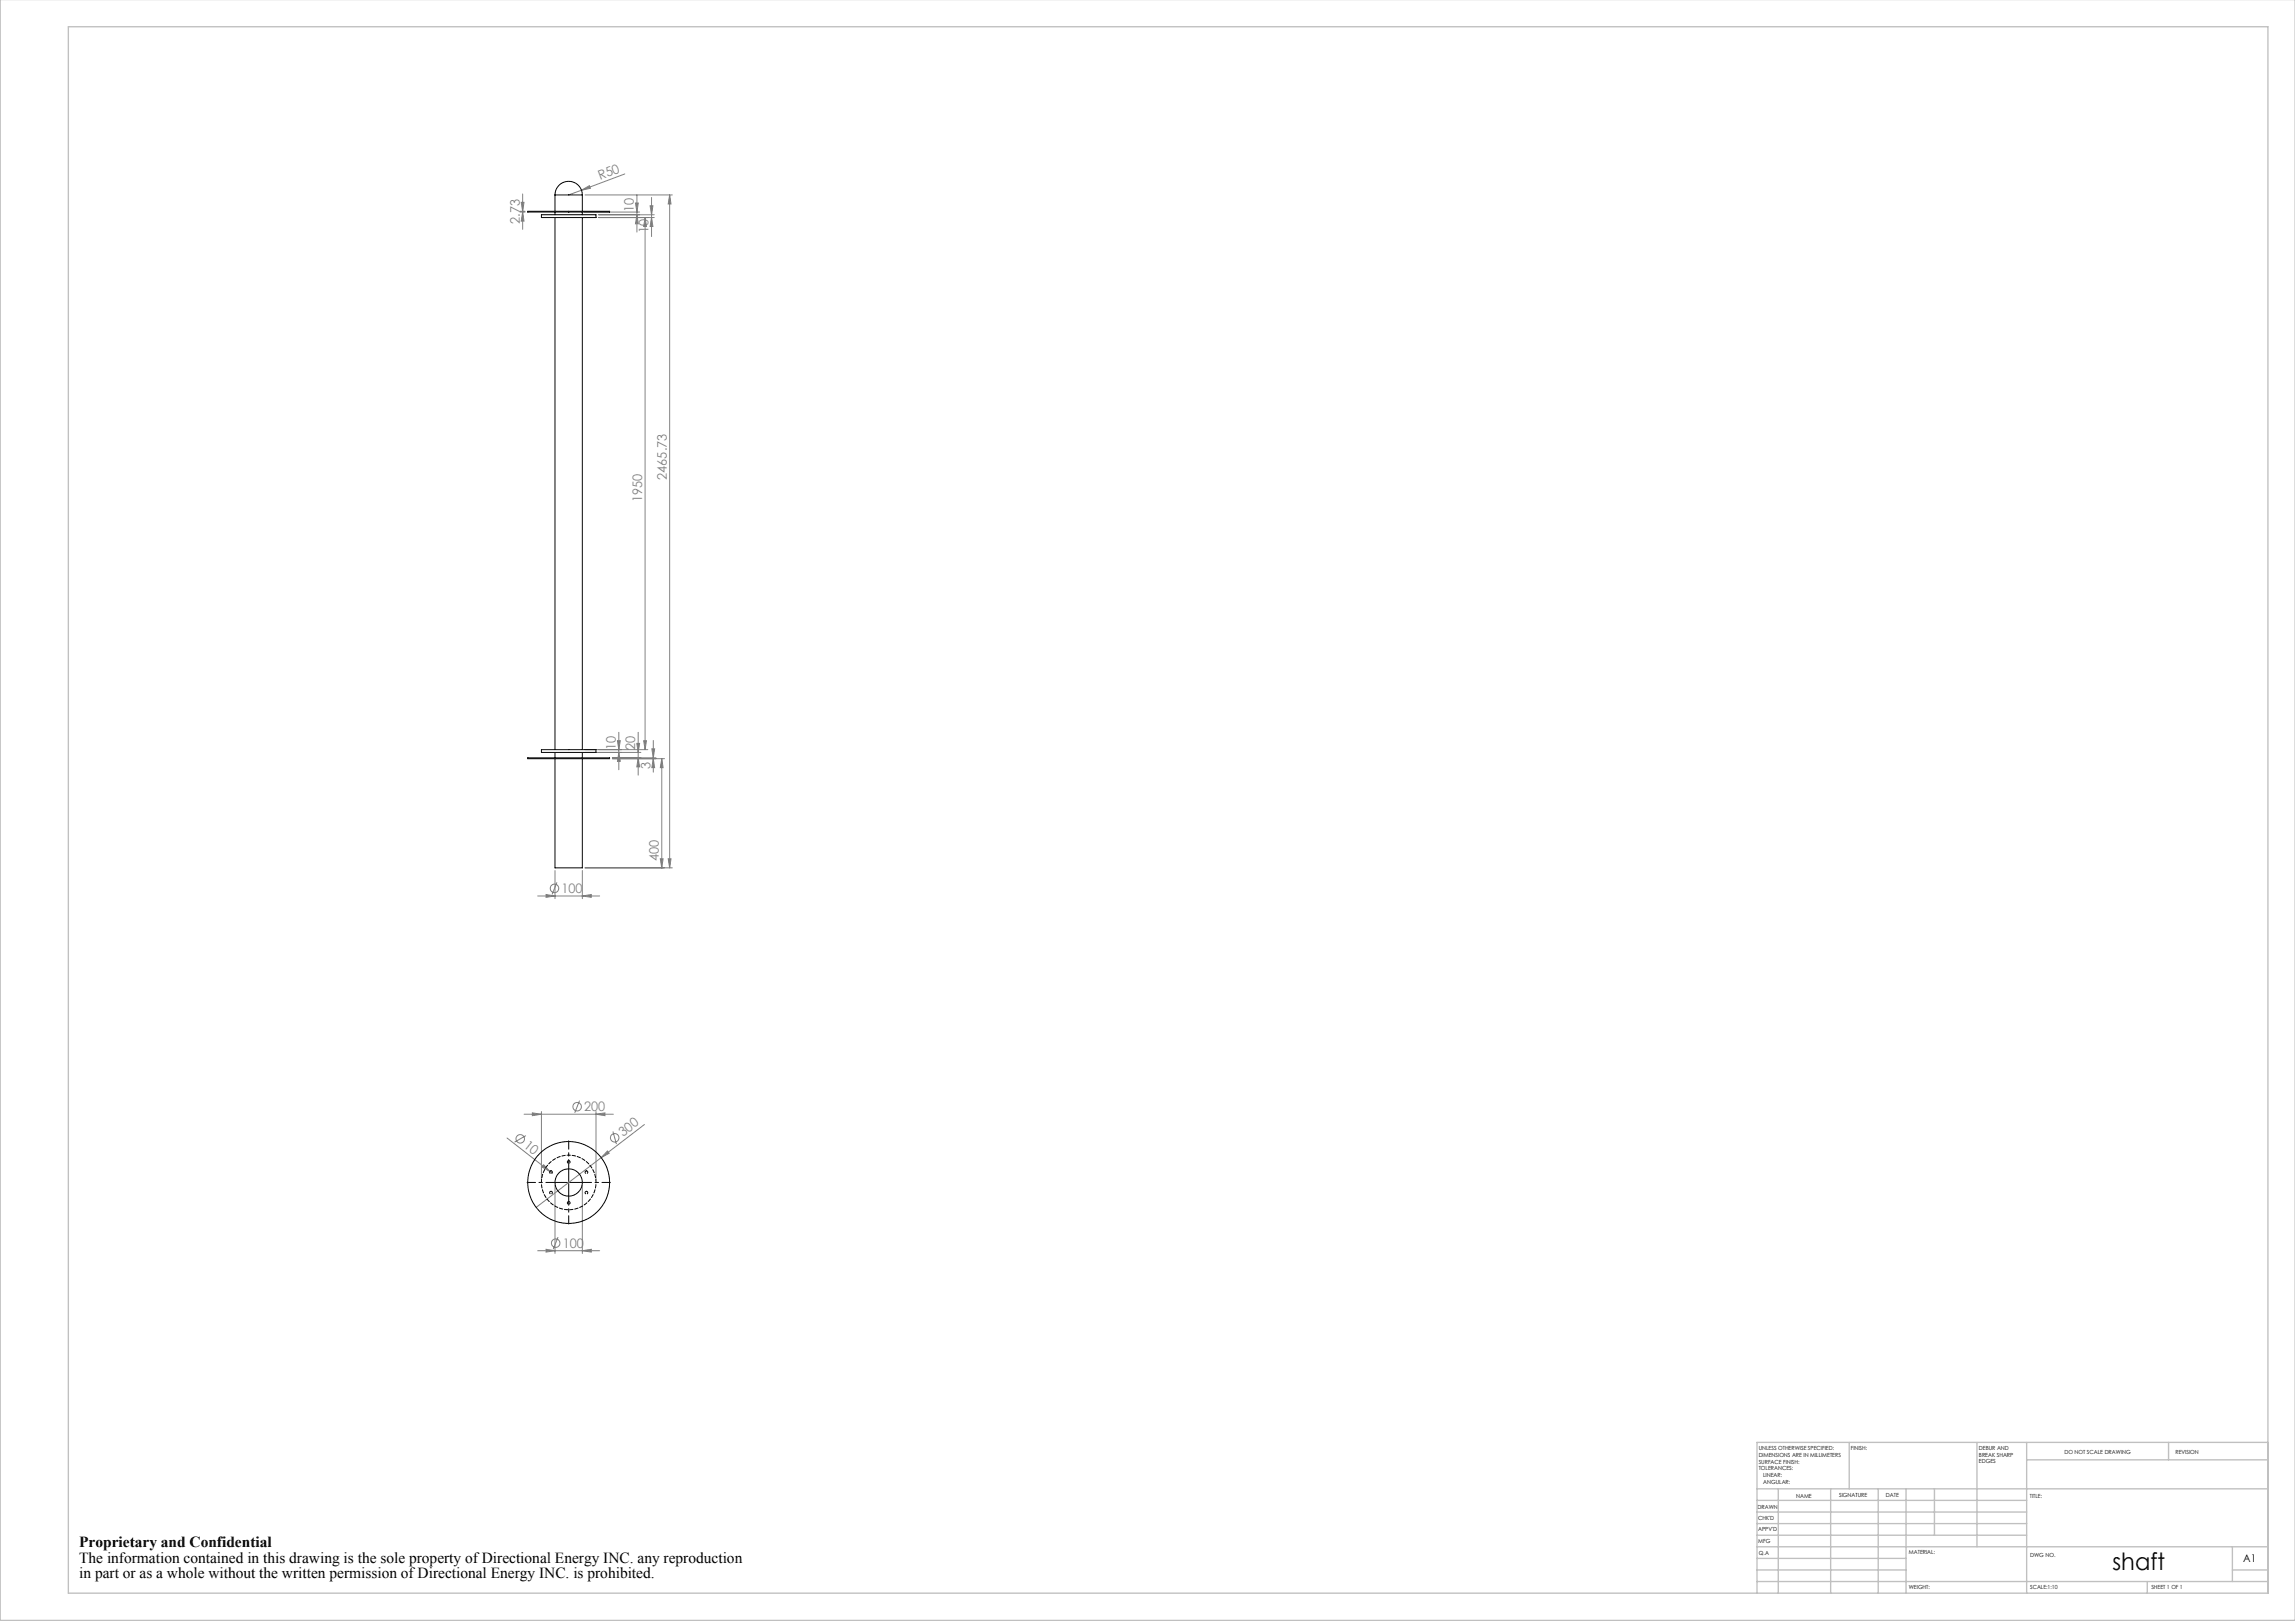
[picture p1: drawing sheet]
<svg xmlns="http://www.w3.org/2000/svg" width="841mm" height="594mm" viewBox="0 0 841 594" stroke-linecap="round" stroke-linejoin="round" font-family="sans-serif">
<defs><g id="words">
<text font-size="8.7" x="774.1" y="575.4">shaft</text>
<g font-size="5.6">
<text x="29" y="566.9">Proprietary and Confidential</text>
<text x="29" y="572.6">The information contained in this drawing is the sole property of Directional Energy INC. any reproduction</text>
<text x="29" y="578.2">in part or as a whole without the written permission of Directional Energy INC. is prohibited.</text>
</g>
<g font-size="4.8" fill="#808080">
<text x="219.9" y="66" transform="rotate(-21 219.9 66)">R50</text>
<text x="232.3" y="77.8" transform="rotate(-90 232.3 77.8)">10</text>
<text x="190.5" y="82.1" transform="rotate(-90 190.5 82.1)">2.73</text>
<text x="237.7" y="85.4" transform="rotate(-90 237.7 85.4)">10</text>
<text x="244.3" y="175.8" transform="rotate(-90 244.3 175.8)">2465.73</text>
<text x="235.3" y="183.9" transform="rotate(-90 235.3 183.9)">1950</text>
<text x="225.7" y="274.8" transform="rotate(-90 225.7 274.8)">10</text>
<text x="232.8" y="274.8" transform="rotate(-90 232.8 274.8)">20</text>
<text x="238.3" y="281.6" transform="rotate(-90 238.3 281.6)">3</text>
<text x="241.4" y="315.6" transform="rotate(-90 241.4 315.6)">400</text>
<text x="205.8" y="327.2">100</text>
<text x="214.1" y="407.2">200</text>
<text x="228.3" y="416.7" transform="rotate(-37 228.3 416.7)">300</text>
<text x="191.7" y="420.2" transform="rotate(38 191.7 420.2)">10</text>
<text x="206.2" y="457.2">100</text>
</g>
<text font-size="3.9" x="822" y="572.4">A1</text>
<g font-size="2.1">
<text x="644.5" y="531.3">UNLESS OTHERWISE SPECIFIED:</text>
<text x="644.5" y="533.8">DIMENSIONS ARE IN MILLIMETERS</text>
<text x="678.2" y="531.3">FINISH:</text>
<text x="725.2" y="531.3">DEBUR AND</text>
<text x="725.2" y="533.8">BREAK SHARP</text>
<text x="756.5" y="532.7">DO NOT SCALE DRAWING</text>
<text x="797.2" y="532.9">REVISION</text>
<text x="644.5" y="536.3">SURFACE FINISH:</text>
<text x="644.5" y="538.8">TOLERANCES:</text>
<text x="725.2" y="536.3">EDGES</text>
<text x="646.1" y="541.3">LINEAR:</text>
<text x="646.1" y="543.8">ANGULAR:</text>
<text x="658.2" y="548.8">NAME</text>
<text x="673.9" y="548.7">SIGNATURE</text>
<text x="691.1" y="548.7">DATE</text>
<text x="743.8" y="549">TITLE:</text>
<text x="644.1" y="552.8">DRAWN</text>
<text x="644.3" y="557.1">CHK'D</text>
<text x="644.3" y="561.2">APPV'D</text>
<text x="644.3" y="565.5">MFG</text>
<text x="644.5" y="569.9">Q.A</text>
<text x="699.5" y="569.3">MATERIAL:</text>
<text x="744" y="570.4">DWG NO.</text>
<text x="699.5" y="582.3">WEIGHT:</text>
<text x="744" y="582.4">SCALE:1:10</text>
<text x="788.4" y="582.4">SHEET 1 OF 1</text>
</g>
</g></defs>
<g fill="none" stroke="#808080" stroke-width=".37">
<path d="M190.5 77.7h1.9M190.5 77.4h1.9M191 74.1h1l-.5 3.3zM191.5 77.7l.5 3.3h-1zM191.5 71.1v13M213.1 69.7l2.9-1.7 .4 1zM213.1 69.7l-4.7 1.7M214.4 77.7h20M214.4 71.4h32M219.4 79.7h20.3M219.4 78.7h20.3M229 63.7l-15.9 6"/>
<path d="M232.9 74.4h1l-.5 3.3zM233.4 78.7l.5 3.3h-1zM233.4 71.4v13.6M236.4 79.7l.5 3.3h-1zM236.4 79.7v195M238.2 75.4h1.1l-.5 3.3zM238.8 79.7l.5 3.3h-1.1zM238.8 72.3v14.4M245.4 71.4l.5 3.3h-1zM245.4 71.4v246.6M214.4 275.7h20.4M214.4 274.7h23"/>
<path d="M224.4 278h19.1M224.4 277.7h16M226.3 271.4h1l-.5 3.3zM226.8 275.7l.5 3.3h-1zM226.8 268.4v13.7M233.4 272.4h1l-.5 3.3zM233.9 277.7l.5 3.3h-1zM233.9 268.4v15.6M235.9 271.4h1l-.5 3.3zM238.9 274.4h1l-.5 3.3zM239.4 278l.5 3.3h-1zM239.4 271.3v11.7"/>
<path d="M242.5 278l.5 3.3h-1zM242.5 278v40M203.4 319v10.3M213.4 319v10.3M214.4 318h32M242 314.7h1l-.5 3.3zM244.9 314.7h1l-.5 3.3zM197 328.3h22.7M200.1 327.8l3.3 .5-3.3 .5zM204.1 323.3l-1.8 4.5M213.4 328.3l3.3-.5v1zM185.8 417l15.7 12.3"/>
<path d="M192.1 408.3h32.7M192.7 416.1l-4.1 2.4M195.1 407.8l3.3 .5-3.3 .5zM198.4 407.3v25M212.4 403.3l-1.8 4.5M218.4 408.3l3.3-.5v1zM218.4 407.3v25M224.6 414.6l1.3 4.6M236.1 412.1l-39.6 30.3M199.2 426.8l2.3 2.5-2.9-1.7zM201.5 429.3l.8 .6M203.4 434.3v25"/>
<path d="M213.4 434.3v25M222.6 421.8l.6 .8-2.9 1.6zM197 458.3h22.7M200.1 457.8l3.3 .5-3.3 .5zM204.5 453.3l-1.8 4.5M213.4 458.3l3.3-.5v1z"/>
<circle cx="203.2" cy="325.5" r="1.56"/>
<circle cx="190.6" cy="417.3" r="1.56"/>
<circle cx="211.5" cy="405.5" r="1.55"/>
<circle cx="225.2" cy="416.9" r="1.56"/>
<circle cx="203.6" cy="455.5" r="1.55"/>
</g>
<path d="M207.9 433.3h-14.7M208.4 432.8v-14.8M208.4 433.8v14.7M208.9 433.3h14.8" fill="none" stroke="#000" stroke-width=".37" stroke-dasharray="15.2 1.3 1.3 1.3" stroke-dashoffset="7.4"/>
<path d="M208.1 433.3h.5M208.4 433.1v.5" fill="none" stroke="#000" stroke-width=".37"/>
<g fill="none" stroke="#c0c0c0" stroke-width=".5">
<path d="M.1 0v593.8h841M25 9.8h806.1v574h-806.1zM677.7 528.6v17M724.5 528.6v38.2M742.7 528.6v55.2M742.7 534.9h88.4M794.7 528.6v6.3M831.1 528.6h-187.2v55.2M643.9 545.6h187.2M643.9 558.3h98.8M643.9 554.1h98.8M643.9 549.8h98.8"/>
<path d="M651.7 545.6v38.2M670.8 545.6v38.2M688.3 545.6v38.2M698.5 545.6v38.2M708.9 545.6v17M643.9 579.5h187.2M643.9 562.6h98.8M643.9 575.3h54.6M643.9 571.1h54.6M643.9 566.8h187.2M786.9 579.5v4.3M818.1 575.3h13"/>
<path d="M818.1 566.8v12.7"/>
</g>
<g fill="#808080">
<path d="M199.2 426.8l2.3 2.5-2.9-1.7z"/>
<path d="M213.1 69.7l2.9-1.7 .4 1z"/>
<path d="M222.6 421.8l.6 .8-2.9 1.6z"/>
<path d="M213.4 328.3l3.3-.5v1zM200.1 327.8l3.3 .5-3.3 .5z"/>
<path d="M195.1 407.8l3.3 .5-3.3 .5zM218.4 408.3l3.3-.5v1zM200.1 457.8l3.3 .5-3.3 .5zM213.4 458.3l3.3-.5v1z"/>
<path d="M238.8 79.7l.5 3.3h-1.1zM238.2 75.4h1.1l-.5 3.3zM233.4 78.7l.5 3.3h-1zM232.9 74.4h1l-.5 3.3zM244.9 314.7h1l-.5 3.3zM245.4 71.4l.5 3.3h-1zM242 314.7h1l-.5 3.3zM242.5 278l.5 3.3h-1zM239.4 278l.5 3.3h-1zM238.9 274.4h1l-.5 3.3zM233.9 277.7l.5 3.3h-1zM233.4 272.4h1l-.5 3.3zM226.8 275.7l.5 3.3h-1zM226.3 271.4h1l-.5 3.3zM235.9 271.4h1l-.5 3.3zM236.4 79.7l.5 3.3h-1z"/>
<path d="M191 74.1h1l-.5 3.3zM191.5 77.7l.5 3.3h-1z"/>
</g>
<g fill="none" stroke="#000" stroke-width=".37">
<path d="M193.4 77.4h30v.3h-30zM198.4 78.7h20v1h-20zM203.4 71.4a5 5 0 0 1 5-4.9 5 5 0 0 1 5 4.9M203.4 71.4h10M203.4 71.4v6M203.4 77.7v1M203.4 79.7v195M213.4 71.4v6M213.4 77.7v1M213.4 79.7v195M193.4 277.7h30v.3h-29a.62 .62 0 0 1-1-.3zM198.4 274.7h20v1h-20z"/>
<path d="M203.4 278v40h10v-40M203.4 275.7v2M213.4 275.7v2"/>
<circle cx="208.4" cy="433.3" r="5"/>
<circle cx="208.4" cy="433.3" r="15"/>
</g>
<path d="M201.9 429a.5 .5 0 0 1 .5 .8 .5 .5 0 0 1-.9 .1 .5 .5 0 0 1 .3-.8l.1-.1M201.9 436.5a.5 .5 0 0 1 .5 .8 .5 .5 0 0 1-.9 .1 .5 .5 0 0 1 .3-.8l.1-.1M208.4 425.3a.5 .5 0 0 1 .5 .7 .5 .5 0 0 1-.9 .1 .5 .5 0 0 1 .3-.8h.1M214.9 429a.5 .5 0 0 1 .5 .8 .5 .5 0 0 1-.9 .1 .5 .5 0 0 1 .3-.8l.1-.1M214.9 436.5a.5 .5 0 0 1 .5 .8 .5 .5 0 0 1-.9 .1 .5 .5 0 0 1 .3-.8l.1-.1M208.4 440.3a.5 .5 0 0 1 .5 .7 .5 .5 0 0 1-.9 .1 .5 .5 0 0 1 .3-.8h.1" fill="none" stroke="#000" stroke-width=".37" stroke-dasharray="1.3 .6"/>
<path d="M208.4 423.3a10 10 0 0 1 8.8 14.8 10 10 0 0 1-17.2 .5 10 10 0 0 1 7.8-15.3h.6" fill="none" stroke="#000" stroke-width=".37" stroke-dasharray="1.3 .6" stroke-dashoffset=".7"/>
<use href="#words"/>
</svg>
